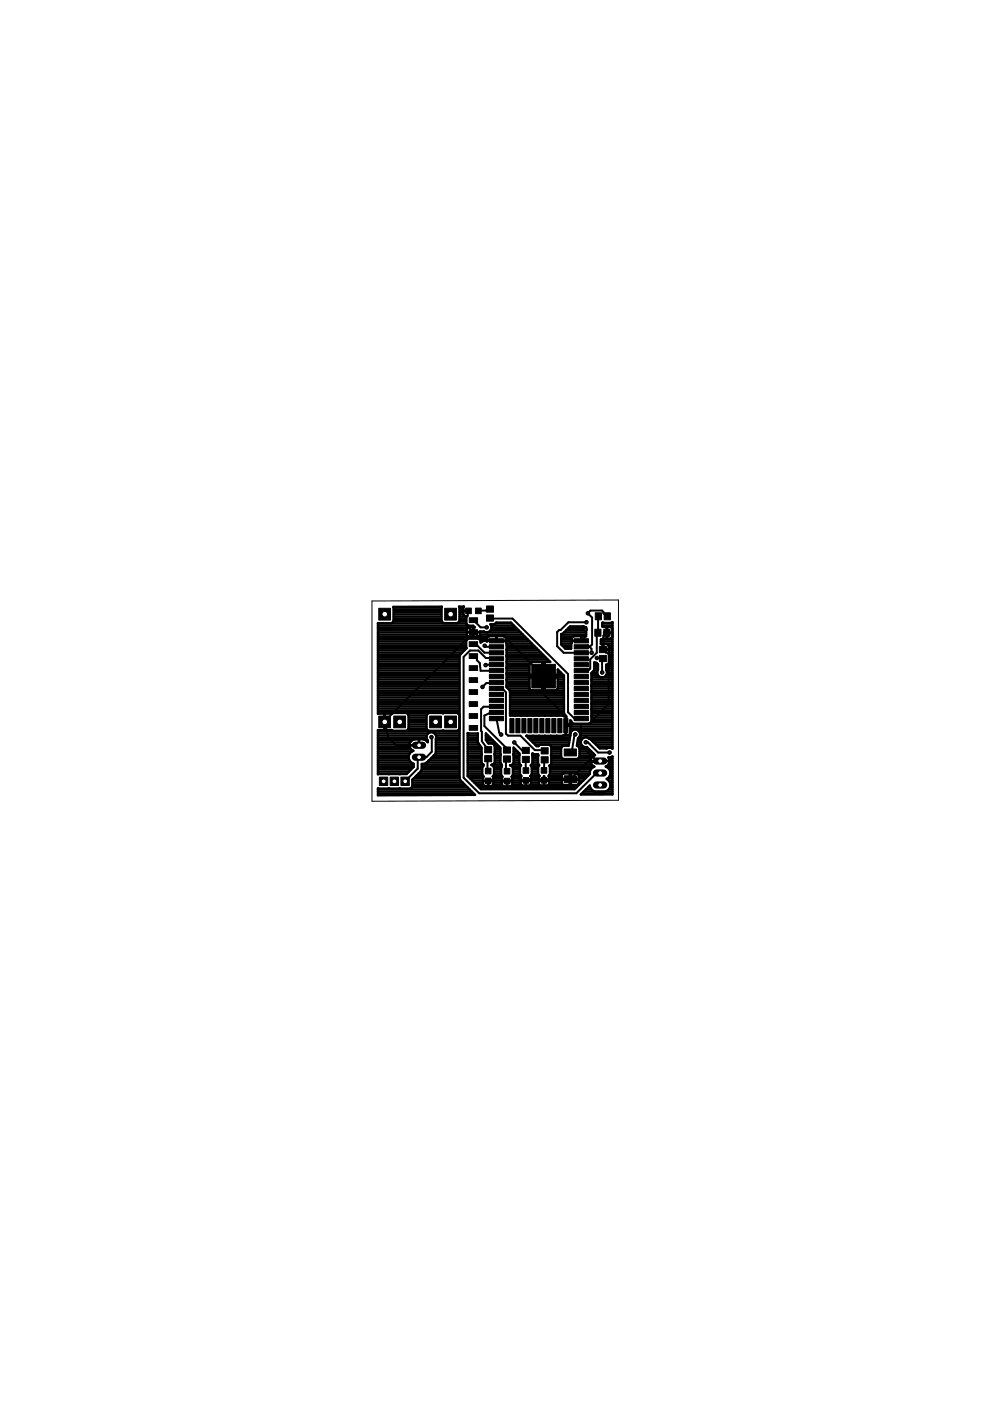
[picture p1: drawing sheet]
<svg xmlns="http://www.w3.org/2000/svg" width="210mm" height="297mm" viewBox="0 0 210 297" stroke-linecap="round" stroke-linejoin="round" font-family="sans-serif">
<g fill="#000" stroke="#000" stroke-width=".21">
<path d="M98.7 128.9h1.2v1.2h-1.2zM99.5 131h1.8v1h-1.8zM99.5 133.5h1.8v1h-1.8zM99.5 136.1h1.8v1h-1.8zM99.5 138.6h1.8v1h-1.8zM100.8 128.9h1.2v1.2h-1.2zM103.1 128.5h1.5v1.3h-1.5zM103.1 130.4h1.5v1.3h-1.5zM103.8 139.2h3v.9h-3zM103.8 138h3v.9h-3zM103.8 136.7h3v.9h-3zM103.8 135.4h3v.9h-3z"/>
<path d="M121.8 139.2h3v.9h-3zM121.8 138h3v.9h-3zM121.8 136.7h3v.9h-3zM121.8 135.4h3v.9h-3zM126.1 133.4h1.3v1.5h-1.3zM126.2 129.9h1.3v1.5h-1.3zM127.1 139h1.5v1.3h-1.5zM127.1 137.1h1.5v1.3h-1.5zM128 133.4h1.3v1.5h-1.3zM128.1 129.9h1.3v1.5h-1.3zM99.5 141.1h1.8v1.1h-1.8zM99.5 143.7h1.8v1h-1.8z"/>
<path d="M99.5 146.2h1.8v1h-1.8zM99.5 148.8h1.8v1h-1.8zM99.5 151.3h1.8v1h-1.8zM99.5 153.8h1.8v1h-1.8zM102.8 158.3h1.4v1.3h-1.4zM103.8 151.9h3v.9h-3zM103.8 150.6h3v.9h-3zM103.8 149.4h3v.9h-3zM103.8 148.1h3v.9h-3zM103.8 146.8h3v.9h-3zM103.8 145.6h3v.9h-3zM103.8 144.3h3v.9h-3z"/>
<path d="M103.8 143h3v.9h-3zM103.8 141.8h3v.8h-3zM103.8 140.5h3v.9h-3zM106.7 158.4h1.5v1.3h-1.5zM108.1 152.4h.9v3h-.9zM109.4 152.4h.9v3h-.9zM110.6 152.4h.9v3h-.9zM110.7 158.5h1.5v1.3h-1.5zM111.9 152.4h.9v3h-.9zM113.2 152.4h.9v3h-.9zM114.4 152.4h.9v3h-.9zM114.7 158.5h1.5v1.4h-1.5z"/>
<path d="M115.7 152.4h.9v3h-.9zM112.8 140.9h5v5h-5zM117 152.4h.9v3h-.9zM118.3 152.4h.8v3h-.8zM119.5 152.4h.9v3h-.9zM119.6 158.8h2.6v1.5h-2.6zM121.8 151.9h3v.9h-3zM121.8 150.6h3v.9h-3zM121.8 149.4h3v.9h-3zM121.8 148.1h3v.9h-3zM121.8 146.8h3v.9h-3zM121.8 145.6h3v.9h-3z"/>
<path d="M121.8 144.3h3v.9h-3zM121.8 143h3v.9h-3zM121.8 141.8h3v.8h-3zM121.8 140.5h3v.9h-3zM102.9 165h1.2v1.2h-1.2zM102.9 162.9h1.2v1.2h-1.2zM102.8 160.2h1.4v1.3h-1.4zM106.9 165h1.2v1.2h-1.2zM106.9 162.9h1.2v1.2h-1.2zM106.7 160.3h1.5v1.3h-1.5zM110.9 164.9h1.2v1.2h-1.2zM110.9 162.8h1.2v1.2h-1.2z"/>
<path d="M110.7 160.4h1.5v1.3h-1.5zM114.7 164.8h1.2v1.2h-1.2zM114.7 162.8h1.2v1.1h-1.2zM114.7 160.4h1.5v1.4h-1.5zM119.6 164.5h2.6v1.5h-2.6z"/>
</g>
<g fill="none" stroke="#000" stroke-width=".42">
<path d="M99.3 129.5l-.1 .3v.8l-.3 .3v1.6l1.5 1.5M100.4 134l-18.8 18.9 .7 3.4 1.6 1.6 4.9 .1M100.4 134l1.6 1.6h3l.3 .3h2.5l7.6 7.5v3.9l4.7 4.7v1.5l-.1 .4 .4-.4h4.5l4.2-4.2v-10.6l-.3-.3h-.3l-.7-.7 .1-2.9 .8-.6M100.4 136.6l.6 .1 1.7 1.7h2.6M100.4 131.5l1.5 1.5h1.3M100.4 139.1l.7 .5v.4l.6 .6 .2 1.6h3.4M102.7 136.9h.2v.2h2.4M103.9 129.1a3.8 3.8 0 0 1-2.5 .4M103.9 131l4.8 .1 11.7 11.8v8.1l1.4 1.4h1.5M105.3 139.7l-.3-.2h-2l-1.6-1.6h-1.7l-1.4 1.4v25.6l3.3 3.3h20.6l4.3-4.3h.7M123.3 137.1l.2-.1h1.1l.1-.1 .3 .3M124.1 133.5v1.5l-.8 .9"/>
<path d="M124.3 131.9h-3.8l-1.6 1.7h-.3l-.5 .4v3l1.4 1.4h3.8M125 137.2l.4 .4v.8M126.5 139.5l1.3 .1-.1 .2v2.8M126.9 130.7l-.1 3.2v.3h-.3v4.2l-1.4 1.4v2l-.2 .2h-1.4l-.2 .2M128.8 130.7l-.9-.7v-.2l-.2-.3h-2.5l-.6 .5 .9 .9v5.8l-.5 .5M91.5 156.3l-.1 .1 .1 .2v2.8l-1.1 1.1h-1.6l-.2 .2v2.3l-2.7 2.7M105.3 146v.2h1.4l.6 .6v8.8l.4 .4h2.6l3.1 3h2l.1 .2M105.3 149.8h-2.8l-.5 .6v4.6l.2 .2v2l1.3 1.8M105.3 151.1l-.3 .1h-1.3l-1 .5v2.2l4.6 4.6M105.3 144.7l-2.2 .1-.8 .8M105.3 152.4l.6 3 .3 .3M105.3 140.9h-2.3l.1 .3"/>
<path d="M107.3 158.5l.2 .5M107.3 158.5h.1M109 157.4l1.7 1.7h.8M122 155.7l-.2 .1-.5 3.4-.4 .3M123.1 153.5v4.4l2.9 2.9 1.2 .6-.1 .2h-2.5l-3.7 3.6h-5.5l-.1 .2-.2-.2h-3.4l-.2 .3-8 .1M124.2 157.4h.5l2.1 2.2h2.4M103.5 160.8l-.1 .2v2.2l.1 .3M107.5 160.9l-.2 .1v2.2l.2 .3M111.5 161v2.4M115.5 161.1l-.2 2.2"/>
</g>
<g fill="none" stroke="#000" stroke-width=".51">
<path d="M80.1 132.7h20.2l.4 .3-1.5 .1M80.1 134.1h30.3M80.1 139.8h17.3M80.1 139.3h17.3M80.1 138.8h17.5M80.1 138.4h17.9M80.1 137.9h18.4M80.1 137.4h18.8M80.1 136.9h18.7M80.1 136.5h18.7M80.1 136h18.7M80.1 135.5h19"/>
<path d="M80.1 135h19.2M80.1 134.6h18.9M80.1 133.6h18.9M80.1 133.1h19.1M83.4 131.7h10.2M83.5 128.8l-.1-.1 10.3-.1-.1 .2M83.5 128.8v2.8l-.3 .4-.3 .1M83.5 131.2h10.1M83.5 130.7h10.1M83.5 130.3h10.1M83.5 129.8h10.1M83.5 129.3h10.1"/>
<path d="M83.5 128.8h10.1M93.6 128.8v2.8l.5 .5M97.4 131.7h1.4M97.4 128.8v2.8l-.5 .5M97.4 131.2h1.4M97.4 130.7h1.5M97.4 130.3h.9M97.4 129.8h.8M97.4 129.3h.8M97.4 128.8h.8M98.2 128.9v.6h1.1l-1.1 .1v.6l.2 .3 .5 .1-.1 1.5 .6 .6M98.3 128.6l-.1 .3"/>
<path d="M98.3 128.6h.1M98.3 128.6h-1l.1 .2M98.8 132.2l-18.7-.1v19.2h1.4v1.7l.1-1.7h1.4M99 134.6l.4 .4h2.1l.3-.4M99.1 135.5l-.3 .4 .1 1.5-1.3 1.4-.2 .3v26l.2 .3 3.1 3.1-20.6 .1v-1.5l6.8 .1 .4-.3M99.1 135.5h2.5M99.2 133.1l-.2 .4v1.1M100.4 134h.1M100.4 133v2M100.4 134.6h.1M100.4 134.1h.1M100.4 133.1h.1"/>
<path d="M100.4 133.6h.1M101.4 135h2M101.6 135.5h1.7M101.8 134.6h9M101.9 136h.4M102.6 133.9h.1M102.6 133.9h-.8v.7M102.6 133.9l.4 .1M103.2 136h.1M103.3 135.9h4M103.5 135l-.2 .3v.7a1.02 1.02 0 0 0-1.4 .2l-.1-.5-.2-.2M103.5 135l3.3-.1 .4 .2 .2 1.4v3.8"/>
<path d="M104.1 133.6a1.03 1.03 0 0 0-.1-1.2h.8l.4-.4h3.1l8.4 8.4h-1.2v6h2.3l.4-.2 .1-2.6M104.1 133.6l-.7 .4M104.1 133.6h5.8M104.1 132.7h4.8M104.2 133.1h5.2M105.1 132.2h3.4M105.3 134.9v1M105.3 135.5h.1M105.3 135h.1M107.1 135h4.2M107.3 136h5M107.3 135.5h4.5"/>
<path d="M107.4 136.5h5.4M107.4 139.8h8.7M107.4 139.3h8.2M107.4 138.8h7.7M107.4 138.4h7.3M107.4 137.9h6.8M107.4 137.4h6.3M107.4 136.9h5.8M119 134.5h.1M119 134.5v2.2l.9 .8h1.2l.1-2.2 .2-.3M119 136.5h2.1M119 136h2.2"/>
<path d="M119 135.5h2.2M119 135h2.4M119 134.6h5.3M119 134.5l.3-.2 1.6-1.5h2.8l.6 .2v1.9l-2.9 .1M119.3 136.9h1.8M119.6 134.1h4.7M119.7 137.4h1.4M120.1 133.6h4.2M120.5 133.1h3.8M121.2 135.9h2.1M123.3 135.9h.1M123.3 134.9v1"/>
<path d="M123.3 135.5h.1M123.3 135h.1M127.4 136.5h2.5M127.4 136h2.5M127.7 132.7h2.2M127.7 132.2h2.2M127.7 135.5h2.2M127.8 137.4h.1M127.8 136.9h.1M128.6 134.1h.1M128.6 135h.1M128.6 134.6h.1"/>
<path d="M128.6 133.6h.1M128.6 133.1h.1M129.1 138.4h.8M129.1 137.9h.8M129.1 137.4h.8M129.1 136.9h.8M129.2 138.8l-.1-.3v-.7h-1.2v-1.3h.8l.3 .3 .1 .8h-1.3v-1.1h-.4v-.9l.5-.2h.7v-2.5l-.9-.1v-.7l.1-.1 1.7 .1 .4-.2v26.8a1.03 1.03 0 0 0-1.3 0h-1.4l-2.1-2-.3-.2M129.2 138.8v1.6a.68 .68 0 0 1-.7 .5v1.1a1.05 1.05 0 0 1-.9 1.6 1.05 1.05 0 0 1-.8-1.6M129.2 139.8h.7M129.2 139.3h.7M129.2 138.8h.7M129.7 133.1l.1 1h-1.7v.1h1.7v.8"/>
<path d="M129.7 133.1l-.3-.2h-.7v2.5h.8l.3-.4M129.7 133.1h.2M129.8 134.1h.1M129.8 135h.1M129.8 134.6h.1M129.8 133.6h.1M80.1 143.1h17.3M80.1 143.6h17.3M80.1 151.2h3.1M80.1 159.8h6.7M80.1 159.3h7.3M80.1 158.8h7"/>
<path d="M80.1 158.3h6.7M80.1 157.9h6.7M80.1 157.4h6.9M80.1 156.9h7.3M80.1 156.4h10.3M80.1 156h10.4M80.1 155.5h10.7M80.1 155h17.3M80.1 150.7h17.3M80.1 150.2h17.3M80.1 149.8h17.3M80.1 149.3h17.3"/>
<path d="M80.1 148.8h17.3M80.1 148.4h17.3M80.1 147.9h17.3M80.1 147.4h17.3M80.1 146.9h17.3M80.1 146.5h17.3M80.1 146h17.3M80.1 145.5h17.3M80.1 145h17.3M80.1 144.5h17.3M80.1 144.1h17.3M80.1 142.6h17.3"/>
<path d="M80.1 142.2h17.3M80.1 141.7h17.3M80.1 141.2h17.3M80.1 140.7h17.3M80.1 140.3h17.3M81.5 151.7h.1M81.5 154.5h.1M81.5 154.1h.1M81.5 153.6h.1M81.5 152.6h.1M81.5 152.1h.1M83 154.8h-1.4v-1.7l-.1 1.7h-1.4v9.4l6.1-.1 1.5-1.5"/>
<path d="M83 151.3h.1M83 151.3l.4-.1h2.7l.5 .5M83 154.8h.1M86.2 151.2h4.6M86.6 154.5h3.9M86.6 151.7h3.8M86.6 151.7v2.7l-.2 .5-3 .1-.4-.2M86.6 153.1h3.8M86.6 154.1h3.8M86.6 153.6h3.8M86.6 152.6h3.8M86.6 152.1h3.8"/>
<path d="M86.8 158h2M86.8 158.3l.3 .5 .5 .4-.7 .5-.2 .6M87.4 156.9a1.29 1.29 0 0 0-.6 1.4M87.4 156.9l.6-.2h1.7l.6 .2M88.8 158h.1M88.8 156.7v1.3M88.8 157.9h.1M88.8 157.4h.1M88.8 156.9h.1M90.3 156.9l.4 .5v-.4a1.04 1.04 0 0 1 .6-1.7 1.04 1.04 0 0 1 1.1 1.4v2.9l-.1 .3-1.5 1.4a1.47 1.47 0 0 1-1.4 .7l-.1 1.4-1.9 1.9-.1 1.6M90.3 156.9h.3M90.4 151.7l.6-.5h5.9l.6 .5"/>
<path d="M90.4 151.7v2.7l.3 .5 6.2 .1 .5-.6M92.1 155.5h5.3M92.3 159.8h5.1M92.4 159.3h5M92.4 158.8h5M92.4 158.3h5M92.4 157.9h5M92.4 157.4h5M92.4 156.9h5M92.4 156h5M92.5 156.4h4.9M93.9 151.2h.1"/>
<path d="M97 151.2h.4M97.4 154.5h.1M97.4 154.1h.1M97.4 153.6h.1M97.4 153.1h.1M97.4 152.6l.1 .1M97.4 152.1l.1 .1M99.2 159.8h2.9M99.2 159.3h2.9M99.2 158.8h2.9M99.2 158.3h2.8M99.2 157.9h2.4"/>
<path d="M99.2 157.4h2.1M99.2 156.9h2.1M99.2 156.4h2.1M99.2 156h2.1M99.2 155.5h.1M101.3 155.5v1.9l.8 1.1v3.1l.4 .5-.3 .6v1.5l.3 .4M101.3 155.5h.1M101.3 155.5l-2.1-.1v9.1M103 156.9v-1.4l3.1 3.1v3.1l.3 .4M103 156.9l.6 .7 1 .1 .3 .5v3.4l-.5 .6M103 156.4h1M103 156h.5"/>
<path d="M103 156.9h1.4M103.4 157.4h1.5M104.7 157.9h.7M104.9 159.8h1.2M104.9 159.3h1.2M104.9 158.8h1.2M104.9 158.3h1M107.4 140.3v3.8M107.4 144.1v1.6M107.4 145.7h.1M107.4 143.1h12M107.4 143.6h12.2"/>
<path d="M107.4 145.5h4.8M107.4 145h4.8M107.4 144.5h4.8M107.4 144.1h4.8M107.4 142.6h4.8M107.4 142.2h4.8M107.4 141.7h4.8M107.4 141.2h4.8M107.4 140.7h4.9M107.4 140.3h9.2M107.4 145.7l.7 .9v5.1h11.8M107.7 146h4.6"/>
<path d="M108.1 146.5h11.5M108.1 151.2h11.5M108.1 150.7h11.5M108.1 150.2h11.5M108.1 149.8h11.5M108.1 149.3h11.5M108.1 148.8h11.5M108.1 148.4h11.5M108.1 147.9h11.5M108.1 147.4h11.5M108.1 146.9h11.5M108.9 159.8h1.2"/>
<path d="M108.9 159.3h.8M108.9 158.8h.3M109.1 151.7h.1M110.4 151.7h.1M111.7 151.7h.1M112 156.4h8.8M112.2 143.1l.2-2.6 .3-.1h2.3v6h-2.3l-.3-.2-.2-2.6M112.5 156.9h8.3M112.9 151.7h.2M113 157.4h7.7M113.5 157.9h7.1M114.2 151.7h.1"/>
<path d="M115 146h.5M115 145.5h.5M115 145h.5M115 144.5h.5M115 144.1h.5M115 142.6h.5M115 142.2h.5M115 141.7h.5M115 141.2h.5M115 140.7h.5M115.5 151.7h.1M115.5 156h-3.9l2.2 2.2h.4l.4-.3h1.8l.4 .3 .1 3.7-.4 .4"/>
<path d="M115.5 156h.1M115.6 151.7h-.1M116.7 151.7h.1M116.9 158.3h2.2M116.9 159.8h2.1M116.9 159.3h2.1M116.9 158.8h2.1M118 151.7h.1M118.3 143.1v-1.2l1.3 1.4v7.9M118.3 146h1.3M118.3 145.5h1.3M118.3 145h1.3"/>
<path d="M118.3 144.5h1.3M118.3 144.1h1.3M118.3 142.6h.7M118.3 142.2h.2M119.4 156h1.5M119.6 151.2l.5 .6-.8-.1M120 151.8v4.1M120 155.5h.1M120 155h.1M120 154.5v.1M120 154.1h.1M120 153.6h.1"/>
<path d="M120 153.1h.1M120 152.6v.1M120 152.1v.1M120.9 155.5h.1M120.9 153.9h-.9M120.9 153.1h.3M120.9 155h.3M120.9 154.5h9M120.9 154.1h9M120.9 153.6h9M121.1 155.1a1.05 1.05 0 0 1 1.6-.1 1.05 1.05 0 0 1-.1 1.6l-.3 1.5 .6 .5-.1 2.1-.5 .2-3-.1-.3-.4v-1.8l.5-.5h1.1zM122.3 158.1h.1"/>
<path d="M122.3 157.9h1M122.4 157.4h.7M122.5 156.9h.8M122.7 156.4h1.1M122.7 158.3h1.1M122.7 155h7.2M122.9 159.8h2.9M122.9 159.3h2.4M122.9 158.8h2M123 156h6.9M123 155.5h6.9M124.6 156.4h5.3"/>
<path d="M124.8 156.5h.1M124.8 156.5a1.05 1.05 0 0 0-1.7 .7 1.05 1.05 0 0 0 1.3 1.2l1.8 1.7a1.27 1.27 0 0 0-1 1.1 1.27 1.27 0 0 0 .8 1.3M125.3 153.1h4.6M125.4 151.7v1.2l-.5 .6h-3.3l-.2-.1-.5-.7v2.7l-.3 .4-1.3 .2h-3.7M125.4 149.2v1.2M125.4 150.5v1.2M125.4 156.9h4.5M125.4 151.7h4.5M125.4 143.1h1.3M125.4 143.6h2M125.4 151.2h4.5M125.4 144.1v3.8"/>
<path d="M125.4 147.9v1.2M125.4 149.1v.1M125.4 150.4v.1M125.4 152.6h4.5M125.4 152.1h4.5M125.4 150.7h4.5M125.4 150.2h4.5M125.4 149.8h4.5M125.4 149.3h4.5M125.4 148.8h4.5M125.4 148.4h4.5M125.4 147.9h4.5"/>
<path d="M125.4 147.4h4.5M125.4 146.9h4.5M125.4 146.5h4.5M125.4 146h4.5M125.4 145.5h4.5M125.4 145h4.5M125.4 144.5h4.5M125.4 144.1h4.5M125.5 142.6h1.1M125.9 157.4h4M125.9 142.2h.8M126 141.7h.8"/>
<path d="M126 141.2h.8M126 140.7h.6M126.3 157.9h3.6M126.8 142h.1M126.8 142v-1.2l-.3-.3-.5-.1v1.5l-.6 .8v1.4M126.8 158.3h3.1M127.9 143.6h2M128.5 141.7h1.4M128.5 141.2h1.4M128.6 143.1h1.3M128.6 142.2h1.3M128.7 142.6h1.2"/>
<path d="M129 140.7h.9M129.2 140.3h.7M80.1 162.1h7.6M80.1 167.9h20M80.1 168.3h20.4M80.1 167.4h19.5M80.1 164h6.2M80.1 163.6h6.6M80.1 163.1h7.1M80.1 162.6h7.6M80.1 161.7h7.1M80.1 161.2h6.7"/>
<path d="M80.1 160.7h6.6M80.1 160.3h6.6M86.7 160.3a1.41 1.41 0 0 0 1 1.6v.7M87.4 166.9h11.7M87.4 165.5h10.3M87.4 166.4h11.2M87.4 165.9h10.7M87.8 165h9.6M88.2 164.5h9.2M88.7 164h8.7M89.2 163.6h8.2M89.4 162.1h8"/>
<path d="M89.4 163.1h8M89.4 162.6h8M90.5 161.7h6.9M91 161.2h6.4M91.4 160.7h6M91.9 160.3h5.5M99.2 162.1h3.3M99.2 164.5h3.2M99.2 164h3M99.2 163.6h3M99.2 163.1h3M99.2 162.6h3.1"/>
<path d="M99.2 161.7h2.9M99.2 161.2h2.9M99.2 160.7h2.9M99.2 160.3h2.9M99.6 165h2.8M100.1 165.5h2.3M100.6 165.9h1.8M101.1 166.4h1.4M101.5 166.9h20.8M102.5 164.6v.1M103.5 166.4h.1M103.5 165.9h.1"/>
<path d="M104.5 166.4h1.9M104.6 164.5h1.8M104.6 165.5h1.8M104.6 165.9h1.8M104.6 165h1.8M104.7 162.6h1.6M104.8 164h1.4M104.8 163.6h1.4M104.8 163.1h1.4M104.9 161.7h1.2M104.9 161.2h1.2M104.9 160.7h1.2"/>
<path d="M104.9 160.3h1.2M106.4 162.1v.1M106.4 162.1l-2.2 .1 .6 .5v1.5l-.3 .4 .1 .9h-1.1v1.2l.9-.1 .2-.2v-.8h-2.2v.8l.2 .2 .9 .1v-1.2h-1.1l.1-.8M106.4 162.2l-.2 .6v1.5l.3 .4-.1 .9h1.1v1.1h-.7l-.4-.3M107.5 166.4h.1M107.5 165.9h.1M108.1 162.2v.1M108.2 162.3h.3l.3 .5v1.5l-.3 .4M108.5 164.7h.1M108.5 164.7l.1 .9h-1.1v1.1l.9-.1 .2-.2v-.7h-2.2v.7M108.6 166.4h2M108.6 162.1h1.7"/>
<path d="M108.6 165.5h10.5M108.6 162.1l-.5 .2M108.6 165.9h1.8M108.6 165h1.8M108.6 164.5h1.9M108.7 162.6h1.5M108.8 164h1.4M108.8 163.6h1.4M108.8 163.1h1.4M108.9 161.7h1.2M108.9 161.2h1.2M108.9 160.7h1.2"/>
<path d="M108.9 160.3h1.2M110.1 160.2v1.6l.4 .5-.3 .3M110.1 160.2v-.5l-1.2-1.2v3.2l-.3 .4M110.2 162.6v1.5l.3 .4M110.5 164.5l-.1 .9h1.1v1.2h-.7l-.3-.2-.1-.9M111.5 166.4h.1M111.5 165.9h.1M112.5 166.4h1.9M112.5 164.5h.1M112.5 164.5h1.8M112.5 164.5l.1 .9h-1.1v1.2l.9-.1 .2-.4v-.6M112.6 165.9h1.6"/>
<path d="M112.6 165h1.6M112.7 162.1h1.5M112.8 162.6v1.5l-.3 .4M112.8 164h1.3M112.8 163.6h1.3M112.8 163.1h1.3M112.8 162.6h1.3M112.9 160.2v-.4l1.2 .1v2l.2 .3-.2 .4M112.9 160.2v1.6l-.4 .5 .3 .3M112.9 161.7h1.2M112.9 161.2h1.2M112.9 160.7h1.2"/>
<path d="M112.9 160.3h1.2M114.1 162.6v1.5l.2 .4M114.2 165.5l.1 .7 .4 .4h.6v-2l.1 2h.6l.4-.3 .1-.8M114.3 164.5l-.1 .9h2.3l-.1-.9M115.3 166.4h.1M115.3 165.9h.1M115.3 165h.1M116.3 166.4h3.1M116.3 164.5h.1M116.4 164.5h2.7M116.5 165.9h2.6M116.5 165h2.6"/>
<path d="M116.5 162.3v.1M116.5 162.4l.1 .2M116.6 162.6v1.5l-.3 .4M116.6 164h2.7M116.6 163.6h8.5M116.6 163.1h8.7M116.6 162.6h9.2M116.8 162.1h8.7M116.9 160.3h2.1M116.9 161.7h8.3M116.9 161.2h8.3M116.9 160.7h2.2"/>
<path d="M119.3 164.1l-.2 .2v.8h3.6v-.7l-.3-.4h-1.3v2.5l1.4-.1 .2-.2v-.8h-3.6v.8l.3 .3M119.3 164.1l1.5-.1v2.5h-1.4M120.8 165.5h.3M120.8 166.4h.3M120.8 165.9h.3M120.8 165h.3M120.8 164.5h.3M120.8 164h.3M122.4 166.4h.3M122.5 164h2.6M122.7 165.5h1M122.7 165.9h.5"/>
<path d="M122.7 165h1.5M122.7 164.5h1.9M122.7 160.7h2.7M122.9 160.3h2.9M123.3 168.3h6.6M123.7 167.9h6.2M124.2 167.4h1.2M124.7 166.9h.4M125.1 163.6v.5l-3.3 3.2h-19.8l-2.8-2.8M125.2 161.4h4.1M125.3 163.1l-.2 .5M126 162.5h.1"/>
<path d="M126 162.5l-.7 .6M127.2 161.4h.1M128.7 162.6h1.2M128.9 165h1M129 162.1h.9M129 160.6l.9-.2v8h-6.8l2-1.8a1.37 1.37 0 0 0 1.1 1.3M129 160.6h.1M129 160.6l.3 .6-.1 .4M129.1 165.5h.8M129.1 167.4h.8M129.1 160.7h.8M129.2 163.1l.2 .5"/>
<path d="M129.2 163.1h.7M129.2 161.6l-.4 .7-.4 .2 .8 .6M129.2 161.7h.7M129.2 161.2h.7M129.3 164.5h.6M129.3 166.9h.6M129.3 165.9h.6M129.4 163.6h.5M129.4 163.6a1.36 1.36 0 0 1-.8 1.6 1.42 1.42 0 0 1 .8 1.4 1.42 1.42 0 0 1-1.1 1.3M129.4 166.4h.5M129.4 164h.5"/>
</g>
<path d="M88.1 160.5h1.5" fill="none" stroke="#000" stroke-width="1.5"/>
<circle cx="88.9" cy="160.5" r=".51" fill="#fff" stroke="#000" stroke-width=".21"/>
<path d="M88.1 158h1.5" fill="none" stroke="#000" stroke-width="1.5"/>
<circle cx="88.9" cy="158" r=".51" fill="#fff" stroke="#000" stroke-width=".21"/>
<path d="M94.3 129h2.5v2.5h-2.5z" fill="#000" stroke="#000" stroke-width=".21"/>
<circle cx="95.5" cy="130.2" r=".59" fill="#fff" stroke="#000" stroke-width=".21"/>
<path d="M80.3 129h2.5v2.5h-2.5z" fill="#000" stroke="#000" stroke-width=".21"/>
<circle cx="81.6" cy="130.2" r=".59" fill="#fff" stroke="#000" stroke-width=".21"/>
<path d="M91.1 151.8h2.5v2.5h-2.5z" fill="#000" stroke="#000" stroke-width=".21"/>
<circle cx="92.4" cy="153.1" r=".59" fill="#fff" stroke="#000" stroke-width=".21"/>
<path d="M83.5 151.8h2.5v2.5h-2.5z" fill="#000" stroke="#000" stroke-width=".21"/>
<circle cx="84.8" cy="153.1" r=".59" fill="#fff" stroke="#000" stroke-width=".21"/>
<path d="M94.3 151.8h2.5v2.5h-2.5z" fill="#000" stroke="#000" stroke-width=".21"/>
<circle cx="95.5" cy="153.1" r=".59" fill="#fff" stroke="#000" stroke-width=".21"/>
<path d="M80.3 151.8h2.5v2.5h-2.5z" fill="#000" stroke="#000" stroke-width=".21"/>
<circle cx="81.6" cy="153.1" r=".59" fill="#fff" stroke="#000" stroke-width=".21"/>
<path d="M80.4 164.8h1.8v1.7h-1.8z" fill="#000" stroke="#000" stroke-width=".21"/>
<circle cx="81.3" cy="165.7" r=".51" fill="#fff" stroke="#000" stroke-width=".21"/>
<path d="M82.7 164.8h1.8v1.7h-1.8z" fill="#000" stroke="#000" stroke-width=".21"/>
<circle cx="83.6" cy="165.7" r=".51" fill="#fff" stroke="#000" stroke-width=".21"/>
<path d="M85 164.8h1.8v1.7h-1.8z" fill="#000" stroke="#000" stroke-width=".21"/>
<circle cx="85.9" cy="165.7" r=".51" fill="#fff" stroke="#000" stroke-width=".21"/>
<path d="M126.5 166.4h1.5" fill="none" stroke="#000" stroke-width="1.5"/>
<circle cx="127.3" cy="166.4" r=".51" fill="#fff" stroke="#000" stroke-width=".21"/>
<path d="M126.5 163.9h1.5" fill="none" stroke="#000" stroke-width="1.5"/>
<circle cx="127.3" cy="163.9" r=".51" fill="#fff" stroke="#000" stroke-width=".21"/>
<path d="M126.5 161.4h1.5" fill="none" stroke="#000" stroke-width="1.5"/>
<circle cx="127.3" cy="161.4" r=".51" fill="#fff" stroke="#000" stroke-width=".21"/>
<circle cx="124.2" cy="133.5" r=".38" fill="#000" stroke="#000" stroke-width=".21"/>
<circle cx="124.2" cy="133.5" r=".17" fill="#fff" stroke="#000" stroke-width=".21"/>
<circle cx="91.5" cy="156.3" r=".38" fill="#000" stroke="#000" stroke-width=".21"/>
<circle cx="91.5" cy="156.3" r=".17" fill="#fff" stroke="#000" stroke-width=".21"/>
<circle cx="127.7" cy="142.6" r=".38" fill="#000" stroke="#000" stroke-width=".21"/>
<circle cx="127.7" cy="142.6" r=".17" fill="#fff" stroke="#000" stroke-width=".21"/>
<circle cx="124.7" cy="130" r=".38" fill="#000" stroke="#000" stroke-width=".21"/>
<circle cx="124.7" cy="130" r=".17" fill="#fff" stroke="#000" stroke-width=".21"/>
<circle cx="103.2" cy="133" r=".38" fill="#000" stroke="#000" stroke-width=".21"/>
<circle cx="103.2" cy="133" r=".17" fill="#fff" stroke="#000" stroke-width=".21"/>
<circle cx="126.6" cy="139.5" r=".38" fill="#000" stroke="#000" stroke-width=".21"/>
<circle cx="126.6" cy="139.5" r=".17" fill="#fff" stroke="#000" stroke-width=".21"/>
<circle cx="125.4" cy="138.4" r=".38" fill="#000" stroke="#000" stroke-width=".21"/>
<circle cx="125.4" cy="138.4" r=".17" fill="#fff" stroke="#000" stroke-width=".21"/>
<circle cx="109.1" cy="157.4" r=".38" fill="#000" stroke="#000" stroke-width=".21"/>
<circle cx="109.1" cy="157.4" r=".17" fill="#fff" stroke="#000" stroke-width=".21"/>
<circle cx="102.3" cy="145.6" r=".38" fill="#000" stroke="#000" stroke-width=".21"/>
<circle cx="102.3" cy="145.6" r=".17" fill="#fff" stroke="#000" stroke-width=".21"/>
<circle cx="106.3" cy="155.7" r=".38" fill="#000" stroke="#000" stroke-width=".21"/>
<circle cx="106.3" cy="155.7" r=".17" fill="#fff" stroke="#000" stroke-width=".21"/>
<circle cx="124.2" cy="157.4" r=".38" fill="#000" stroke="#000" stroke-width=".21"/>
<circle cx="124.2" cy="157.4" r=".17" fill="#fff" stroke="#000" stroke-width=".21"/>
<circle cx="129.2" cy="159.6" r=".38" fill="#000" stroke="#000" stroke-width=".21"/>
<circle cx="129.2" cy="159.6" r=".17" fill="#fff" stroke="#000" stroke-width=".21"/>
<circle cx="124.3" cy="131.9" r=".38" fill="#000" stroke="#000" stroke-width=".21"/>
<circle cx="124.3" cy="131.9" r=".17" fill="#fff" stroke="#000" stroke-width=".21"/>
<circle cx="122" cy="155.7" r=".38" fill="#000" stroke="#000" stroke-width=".21"/>
<circle cx="122" cy="155.7" r=".17" fill="#fff" stroke="#000" stroke-width=".21"/>
<circle cx="102.8" cy="136.9" r=".38" fill="#000" stroke="#000" stroke-width=".21"/>
<circle cx="102.8" cy="136.9" r=".17" fill="#fff" stroke="#000" stroke-width=".21"/>
<circle cx="103" cy="141" r=".38" fill="#000" stroke="#000" stroke-width=".21"/>
<circle cx="103" cy="141" r=".17" fill="#fff" stroke="#000" stroke-width=".21"/>
<path d="M78.9 127.4l52.2-.2v42.5l-52.2 .2z" fill="none" stroke="#000" stroke-width=".21"/>
</svg>
